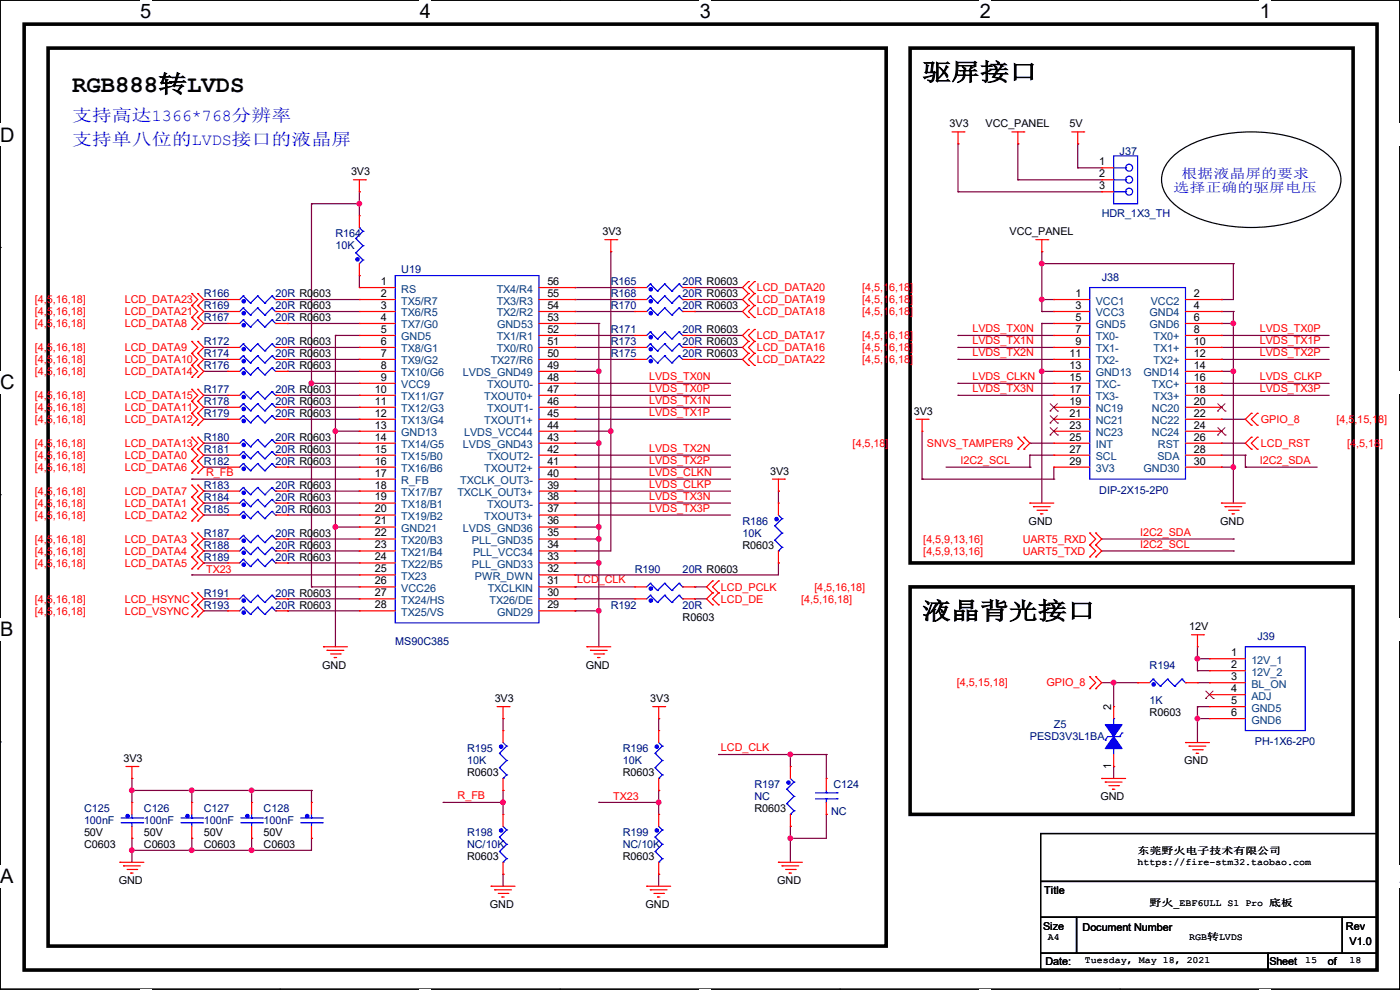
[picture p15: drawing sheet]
<svg xmlns="http://www.w3.org/2000/svg" width="297mm" height="210mm" viewBox="0 0 297 210" stroke-linecap="round" stroke-linejoin="round" font-family="sans-serif">
<defs><g id="words">
<g font-size="5.1">
<text x="195.6" y="17">驱屏接口</text>
<text x="15.3" y="19.6">RGB888转LVDS</text>
<text x="195.6" y="131.3">液晶背光接口</text>
</g>
<g font-size="4.2">
<text x="29.7" y="3.9">5</text>
<text x="89.1" y="3.9">4</text>
<text x="148.5" y="3.9">3</text>
<text x="207.9" y="3.9">2</text>
<text x="267.3" y="3.9">1</text>
<text x="0" y="30.1">D</text>
<text x="0" y="82.5">C</text>
<text x="0" y="135">B</text>
<text x="0" y="187.4">A</text>
<text x="297" y="187.4">A</text>
</g>
<g font-size="3.6" fill="#00f">
<text x="15.3" y="25.7">支持高达1366*768分辨率</text>
<text x="15.3" y="30.8">支持单八位的LVDS接口的液晶屏</text>
</g>
<g font-size="2.8" fill="#00f">
<text x="249" y="40.6">选择正确的驱屏电压</text>
<text x="250.7" y="37.9">根据液晶屏的要求</text>
</g>
<g font-size="2.3">
<text x="201.5" y="27">3V3</text>
<text x="209.1" y="27">VCC_PANEL</text>
<text x="226.9" y="27">5V</text>
<text x="233.2" y="35.1">1</text>
<text x="74.5" y="37.2">3V3</text>
<text x="233.2" y="37.6">2</text>
<text x="233.2" y="40.1">3</text>
<text x="127.8" y="49.9">3V3</text>
<text x="214.2" y="49.9">VCC_PANEL</text>
<text x="80.8" y="60.5">1</text>
<text x="80.8" y="63">2</text>
<text x="80.8" y="65.5">3</text>
<text x="116.1" y="65.5">54</text>
<text x="116.1" y="63">55</text>
<text x="116.1" y="60.5">56</text>
<text x="228.1" y="63">1</text>
<text x="228.1" y="65.5">3</text>
<text x="253.3" y="63">2</text>
<text x="253.3" y="65.5">4</text>
<text x="80.8" y="68.1">4</text>
<text x="80.8" y="70.6">5</text>
<text x="116.1" y="70.6">52</text>
<text x="116.1" y="68.1">53</text>
<text x="228.1" y="68.1">5</text>
<text x="228.1" y="70.6">7</text>
<text x="253.3" y="68.1">6</text>
<text x="253.3" y="70.6">8</text>
<text x="80.8" y="73.2">6</text>
<text x="80.8" y="75.7">7</text>
<text x="116.1" y="75.7">50</text>
<text x="116.1" y="73.2">51</text>
<text x="226.9" y="75.7">11</text>
<text x="228.1" y="73.2">9</text>
<text x="253.3" y="73.2">10</text>
<text x="253.3" y="75.7">12</text>
<text x="79.5" y="83.3">10</text>
<text x="80.8" y="78.2">8</text>
<text x="80.8" y="80.8">9</text>
<text x="116.1" y="83.3">47</text>
<text x="116.1" y="80.8">48</text>
<text x="116.1" y="78.2">49</text>
<text x="226.9" y="78.2">13</text>
<text x="226.9" y="80.8">15</text>
<text x="226.9" y="83.3">17</text>
<text x="253.3" y="78.2">14</text>
<text x="253.3" y="80.8">16</text>
<text x="253.3" y="83.3">18</text>
<text x="79.5" y="85.9">11</text>
<text x="79.5" y="88.4">12</text>
<text x="116.1" y="88.4">45</text>
<text x="116.1" y="85.9">46</text>
<text x="193.8" y="88">3V3</text>
<text x="226.9" y="85.9">19</text>
<text x="226.9" y="88.4">21</text>
<text x="253.3" y="85.9">20</text>
<text x="253.3" y="88.4">22</text>
<text x="79.5" y="90.9">13</text>
<text x="79.5" y="93.5">14</text>
<text x="116.1" y="93.5">43</text>
<text x="116.1" y="90.9">44</text>
<text x="226.9" y="90.9">23</text>
<text x="226.9" y="93.5">25</text>
<text x="253.3" y="90.9">24</text>
<text x="253.3" y="93.5">26</text>
<text x="79.5" y="96">15</text>
<text x="79.5" y="98.6">16</text>
<text x="79.5" y="101.1">17</text>
<text x="116.1" y="101.1">40</text>
<text x="116.1" y="98.6">41</text>
<text x="116.1" y="96">42</text>
<text x="163.4" y="100.7">3V3</text>
<text x="226.9" y="96">27</text>
<text x="226.9" y="98.6">29</text>
<text x="253.3" y="96">28</text>
<text x="253.3" y="98.6">30</text>
<text x="79.5" y="103.6">18</text>
<text x="79.5" y="106.2">19</text>
<text x="116.1" y="106.2">38</text>
<text x="116.1" y="103.6">39</text>
<text x="79.5" y="108.7">20</text>
<text x="79.5" y="111.3">21</text>
<text x="79.5" y="113.8">22</text>
<text x="116.1" y="113.8">35</text>
<text x="116.1" y="111.3">36</text>
<text x="116.1" y="108.7">37</text>
<text x="218.2" y="111.3">GND</text>
<text x="258.9" y="111.3">GND</text>
<text x="79.5" y="116.3">23</text>
<text x="79.5" y="118.9">24</text>
<text x="116.1" y="118.9">33</text>
<text x="116.1" y="116.3">34</text>
<text x="157.5" y="116.4">R0603</text>
<text x="79.5" y="121.4">25</text>
<text x="79.5" y="124">26</text>
<text x="116.1" y="124">31</text>
<text x="116.1" y="121.4">32</text>
<text x="79.5" y="126.5">27</text>
<text x="79.5" y="129">28</text>
<text x="116.1" y="129">29</text>
<text x="116.1" y="126.5">30</text>
<text x="144.8" y="131.7">R0603</text>
<text x="252.3" y="133.7">12V</text>
<text x="68.4" y="141.8">GND</text>
<text x="124.3" y="141.8">GND</text>
<text x="261.2" y="139.2">1</text>
<text x="261.2" y="141.7">2</text>
<text x="104.9" y="148.9">3V3</text>
<text x="138" y="148.9">3V3</text>
<text x="261.2" y="144.3">3</text>
<text x="261.2" y="146.8">4</text>
<text x="261.2" y="149.4">5</text>
<text x="235.7" y="150.7" transform="rotate(-90 235.7 150.7)">2</text>
<text x="243.9" y="152">R0603</text>
<text x="261.2" y="151.9">6</text>
<text x="26.2" y="161.6">3V3</text>
<text x="99.1" y="164.7">R0603</text>
<text x="132.1" y="164.7">R0603</text>
<text x="235.7" y="163.1" transform="rotate(-90 235.7 163.1)">1</text>
<text x="251.3" y="162.1">GND</text>
<text x="160.1" y="172.3">R0603</text>
<text x="233.5" y="169.8">GND</text>
<text x="17.8" y="177.4">50V</text>
<text x="17.8" y="179.9">C0603</text>
<text x="30.5" y="177.4">50V</text>
<text x="30.5" y="179.9">C0603</text>
<text x="43.2" y="177.4">50V</text>
<text x="43.2" y="179.9">C0603</text>
<text x="55.9" y="177.4">50V</text>
<text x="55.9" y="179.9">C0603</text>
<text x="99.1" y="182.5">R0603</text>
<text x="132.1" y="182.5">R0603</text>
<text x="25.2" y="187.5">GND</text>
<text x="164.9" y="187.5">GND</text>
<text x="221.5" y="189.6">Title</text>
<text x="103.9" y="192.6">GND</text>
<text x="137" y="192.6">GND</text>
<text x="221.3" y="197.2">Size</text>
<text x="229.7" y="197.4">Document Number</text>
<text x="285.5" y="197.2">Rev</text>
<text x="286.3" y="200.5">V1.0</text>
<text x="221.8" y="204.8">Date:</text>
<text x="269.3" y="204.8">Sheet</text>
<text x="281.7" y="204.8">of</text>
</g>
<g font-size="2.3" fill="#000080">
<text x="237.5" y="32.9">J37</text>
<text x="233.7" y="46.1">HDR_1X3_TH</text>
<text x="71.2" y="50.4">R164</text>
<text x="71.2" y="52.9">10K</text>
<text x="85.1" y="58">U19</text>
<text x="233.7" y="59.5">J38</text>
<text x="43.2" y="65.6">R169</text>
<text x="43.2" y="63.1">R166</text>
<text x="58.5" y="65.6">20R R0603</text>
<text x="58.5" y="63.1">20R R0603</text>
<text x="129.6" y="60.5">R165</text>
<text x="129.6" y="63.1">R168</text>
<text x="129.6" y="65.6">R170</text>
<text x="144.8" y="60.5">20R R0603</text>
<text x="144.8" y="63.1">20R R0603</text>
<text x="144.8" y="65.6">20R R0603</text>
<text x="43.2" y="68.2">R167</text>
<text x="58.5" y="68.2">20R R0603</text>
<text x="129.6" y="70.7">R171</text>
<text x="144.8" y="70.7">20R R0603</text>
<text x="43.2" y="73.2">R172</text>
<text x="43.2" y="75.8">R174</text>
<text x="58.5" y="73.2">20R R0603</text>
<text x="58.5" y="75.8">20R R0603</text>
<text x="129.6" y="73.2">R173</text>
<text x="129.6" y="75.8">R175</text>
<text x="144.8" y="73.2">20R R0603</text>
<text x="144.8" y="75.8">20R R0603</text>
<text x="43.2" y="78.3">R176</text>
<text x="43.2" y="83.4">R177</text>
<text x="58.5" y="78.3">20R R0603</text>
<text x="58.5" y="83.4">20R R0603</text>
<text x="43.2" y="85.9">R178</text>
<text x="43.2" y="88.5">R179</text>
<text x="58.5" y="85.9">20R R0603</text>
<text x="58.5" y="88.5">20R R0603</text>
<text x="43.2" y="93.6">R180</text>
<text x="58.5" y="93.6">20R R0603</text>
<text x="43.2" y="96.1">R181</text>
<text x="43.2" y="98.6">R182</text>
<text x="58.5" y="96.1">20R R0603</text>
<text x="58.5" y="98.6">20R R0603</text>
<text x="43.2" y="103.7">R183</text>
<text x="43.2" y="106.3">R184</text>
<text x="58.5" y="103.7">20R R0603</text>
<text x="58.5" y="106.3">20R R0603</text>
<text x="233.2" y="104.7">DIP-2X15-2P0</text>
<text x="43.2" y="108.8">R185</text>
<text x="43.2" y="113.9">R187</text>
<text x="58.5" y="108.8">20R R0603</text>
<text x="58.5" y="113.9">20R R0603</text>
<text x="157.5" y="111.3">R186</text>
<text x="157.5" y="113.9">10K</text>
<text x="43.2" y="116.4">R188</text>
<text x="43.2" y="119">R189</text>
<text x="58.5" y="116.4">20R R0603</text>
<text x="58.5" y="119">20R R0603</text>
<text x="134.7" y="121.5">R190</text>
<text x="144.8" y="121.5">20R R0603</text>
<text x="43.2" y="126.6">R191</text>
<text x="43.2" y="129.1">R193</text>
<text x="58.5" y="126.6">20R R0603</text>
<text x="58.5" y="129.1">20R R0603</text>
<text x="129.6" y="129.1">R192</text>
<text x="144.8" y="129.1">20R</text>
<text x="83.9" y="136.7">MS90C385</text>
<text x="266.7" y="135.7">J39</text>
<text x="243.9" y="141.8">R194</text>
<text x="243.9" y="149.4">1K</text>
<text x="223.6" y="154.5">Z5</text>
<text x="99.1" y="159.6">R195</text>
<text x="132.1" y="159.6">R196</text>
<text x="218.5" y="157.1">PESD3V3L1BA</text>
<text x="266.2" y="158.1">PH-1X6-2P0</text>
<text x="99.1" y="162.1">10K</text>
<text x="132.1" y="162.1">10K</text>
<text x="160.1" y="167.2">R197</text>
<text x="176.8" y="167.2">C124</text>
<text x="17.8" y="172.3">C125</text>
<text x="30.5" y="172.3">C126</text>
<text x="43.2" y="172.3">C127</text>
<text x="55.9" y="172.3">C128</text>
<text x="160.1" y="169.8">NC</text>
<text x="176.3" y="172.8">NC</text>
<text x="17.8" y="174.8">100nF</text>
<text x="30.5" y="174.8">100nF</text>
<text x="43.2" y="174.8">100nF</text>
<text x="55.9" y="174.8">100nF</text>
<text x="99.1" y="177.4">R198</text>
<text x="99.1" y="179.9">NC/10K</text>
<text x="132.1" y="177.4">R199</text>
<text x="132.1" y="179.9">NC/10K</text>
</g>
<g font-size="2.3" fill="#f00">
<text x="7.4" y="64.3">[4,5,16,18]</text>
<text x="26.5" y="64.3">LCD_DATA23</text>
<text x="160.6" y="61.8">LCD_DATA20</text>
<text x="160.6" y="64.3">LCD_DATA19</text>
<text x="182.9" y="61.8">[4,5,16,18]</text>
<text x="182.9" y="64.3">[4,5,16,18]</text>
<text x="7.4" y="66.9">[4,5,16,18]</text>
<text x="7.4" y="69.4">[4,5,16,18]</text>
<text x="26.5" y="66.9">LCD_DATA21</text>
<text x="26.5" y="69.4">LCD_DATA8</text>
<text x="160.6" y="66.9">LCD_DATA18</text>
<text x="160.6" y="72">LCD_DATA17</text>
<text x="182.9" y="66.9">[4,5,16,18]</text>
<text x="182.9" y="72">[4,5,16,18]</text>
<text x="206.3" y="70.4">LVDS_TX0N</text>
<text x="267.3" y="70.4">LVDS_TX0P</text>
<text x="7.4" y="74.5">[4,5,16,18]</text>
<text x="7.4" y="77">[4,5,16,18]</text>
<text x="26.5" y="74.5">LCD_DATA9</text>
<text x="26.5" y="77">LCD_DATA10</text>
<text x="160.6" y="77">LCD_DATA22</text>
<text x="160.6" y="74.5">LCD_DATA16</text>
<text x="182.9" y="77">[4,5,16,18]</text>
<text x="182.9" y="74.5">[4,5,16,18]</text>
<text x="206.3" y="73">LVDS_TX1N</text>
<text x="206.3" y="75.5">LVDS_TX2N</text>
<text x="267.3" y="73">LVDS_TX1P</text>
<text x="267.3" y="75.5">LVDS_TX2P</text>
<text x="7.4" y="79.6">[4,5,16,18]</text>
<text x="26.5" y="79.6">LCD_DATA14</text>
<text x="137.7" y="80.6">LVDS_TX0N</text>
<text x="137.7" y="83.1">LVDS_TX0P</text>
<text x="206.3" y="80.6">LVDS_CLKN</text>
<text x="206.3" y="83.1">LVDS_TX3N</text>
<text x="267.3" y="80.6">LVDS_CLKP</text>
<text x="267.3" y="83.1">LVDS_TX3P</text>
<text x="7.4" y="84.7">[4,5,16,18]</text>
<text x="7.4" y="87.2">[4,5,16,18]</text>
<text x="7.4" y="89.7">[4,5,16,18]</text>
<text x="26.5" y="84.7">LCD_DATA15</text>
<text x="26.5" y="87.2">LCD_DATA11</text>
<text x="26.5" y="89.7">LCD_DATA12</text>
<text x="137.7" y="85.7">LVDS_TX1N</text>
<text x="137.7" y="88.2">LVDS_TX1P</text>
<text x="267.5" y="89.7">GPIO_8</text>
<text x="283.5" y="89.7">[4,5,15,18]</text>
<text x="7.4" y="94.8">[4,5,16,18]</text>
<text x="26.5" y="94.8">LCD_DATA13</text>
<text x="137.7" y="95.8">LVDS_TX2N</text>
<text x="180.9" y="94.8">[4,5,18]</text>
<text x="196.6" y="94.8">SNVS_TAMPER9</text>
<text x="267.5" y="94.8">LCD_RST</text>
<text x="285.8" y="94.8">[4,5,18]</text>
<text x="7.4" y="97.4">[4,5,16,18]</text>
<text x="7.4" y="99.9">[4,5,16,18]</text>
<text x="26.5" y="97.4">LCD_DATA0</text>
<text x="26.5" y="99.9">LCD_DATA6</text>
<text x="43.7" y="100.9">R_FB</text>
<text x="137.7" y="98.4">LVDS_TX2P</text>
<text x="137.7" y="100.9">LVDS_CLKN</text>
<text x="203.8" y="98.4">I2C2_SCL</text>
<text x="267.3" y="98.4">I2C2_SDA</text>
<text x="7.4" y="105">[4,5,16,18]</text>
<text x="7.4" y="107.5">[4,5,16,18]</text>
<text x="26.5" y="105">LCD_DATA7</text>
<text x="26.5" y="107.5">LCD_DATA1</text>
<text x="137.7" y="103.5">LVDS_CLKP</text>
<text x="137.7" y="106">LVDS_TX3N</text>
<text x="7.4" y="110.1">[4,5,16,18]</text>
<text x="26.5" y="110.1">LCD_DATA2</text>
<text x="137.7" y="108.5">LVDS_TX3P</text>
<text x="241.9" y="113.6">I2C2_SDA</text>
<text x="7.4" y="115.1">[4,5,16,18]</text>
<text x="7.4" y="117.7">[4,5,16,18]</text>
<text x="26.5" y="115.1">LCD_DATA3</text>
<text x="26.5" y="117.7">LCD_DATA4</text>
<text x="195.9" y="115.1">[4,5,9,13,16]</text>
<text x="195.9" y="117.7">[4,5,9,13,16]</text>
<text x="217" y="115.1">UART5_RXD</text>
<text x="217" y="117.7">UART5_TXD</text>
<text x="241.9" y="116.2">I2C2_SCL</text>
<text x="7.4" y="120.2">[4,5,16,18]</text>
<text x="26.5" y="120.2">LCD_DATA5</text>
<text x="43.7" y="121.5">TX23</text>
<text x="122.5" y="123.8">LCD_CLK</text>
<text x="153" y="125.3">LCD_PCLK</text>
<text x="172.8" y="125.3">[4,5,16,18]</text>
<text x="7.4" y="127.8">[4,5,16,18]</text>
<text x="7.4" y="130.4">[4,5,16,18]</text>
<text x="26.5" y="127.8">LCD_HSYNC</text>
<text x="26.5" y="130.4">LCD_VSYNC</text>
<text x="153" y="127.8">LCD_DE</text>
<text x="170" y="127.8">[4,5,16,18]</text>
<text x="203" y="145.6">[4,5,15,18]</text>
<text x="222" y="145.6">GPIO_8</text>
<text x="153" y="159.3">LCD_CLK</text>
<text x="97.1" y="169.5">R_FB</text>
<text x="130.1" y="169.7">TX23</text>
</g>
<g font-size="2.3" fill="#004080">
<text x="85.1" y="62.1">RS</text>
<text x="85.1" y="64.6">TX5/R7</text>
<text x="105.4" y="64.6">TX3/R3</text>
<text x="105.4" y="62.1">TX4/R4</text>
<text x="232.5" y="64.6">VCC1</text>
<text x="244.1" y="64.6">VCC2</text>
<text x="85.1" y="67.1">TX6/R5</text>
<text x="85.1" y="69.7">TX7/G0</text>
<text x="105.4" y="67.1">TX2/R2</text>
<text x="105.5" y="69.7">GND53</text>
<text x="232.5" y="67.1">VCC3</text>
<text x="232.5" y="69.7">GND5</text>
<text x="243.9" y="67.1">GND4</text>
<text x="243.9" y="69.7">GND6</text>
<text x="85.1" y="72.2">GND5</text>
<text x="85.1" y="74.8">TX8/G1</text>
<text x="85.1" y="77.3">TX9/G2</text>
<text x="104.1" y="77.3">TX27/R6</text>
<text x="105.4" y="74.8">TX0/R0</text>
<text x="105.4" y="72.2">TX1/R1</text>
<text x="232.5" y="72.2">TX0-</text>
<text x="232.5" y="74.8">TX1-</text>
<text x="232.5" y="77.3">TX2-</text>
<text x="244.7" y="72.2">TX0+</text>
<text x="244.7" y="74.8">TX1+</text>
<text x="244.7" y="77.3">TX2+</text>
<text x="85.1" y="79.8">TX10/G6</text>
<text x="85.1" y="82.4">VCC9</text>
<text x="98.2" y="79.8">LVDS_GND49</text>
<text x="103.3" y="82.4">TXOUT0-</text>
<text x="232.5" y="79.8">GND13</text>
<text x="232.5" y="82.4">TXC-</text>
<text x="242.6" y="79.8">GND14</text>
<text x="244.4" y="82.4">TXC+</text>
<text x="85.1" y="84.9">TX11/G7</text>
<text x="85.1" y="87.5">TX12/G3</text>
<text x="102.7" y="84.9">TXOUT0+</text>
<text x="103.3" y="87.5">TXOUT1-</text>
<text x="232.5" y="84.9">TX3-</text>
<text x="232.5" y="87.5">NC19</text>
<text x="244.4" y="87.5">NC20</text>
<text x="244.7" y="84.9">TX3+</text>
<text x="85.1" y="90">TX13/G4</text>
<text x="85.1" y="92.5">GND13</text>
<text x="85.1" y="95.1">TX14/G5</text>
<text x="98.2" y="95.1">LVDS_GND43</text>
<text x="98.5" y="92.5">LVDS_VCC44</text>
<text x="102.7" y="90">TXOUT1+</text>
<text x="232.5" y="90">NC21</text>
<text x="232.5" y="92.5">NC23</text>
<text x="232.5" y="95.1">INT</text>
<text x="244.4" y="90">NC22</text>
<text x="244.4" y="92.5">NC24</text>
<text x="245.7" y="95.1">RST</text>
<text x="85.1" y="97.6">TX15/B0</text>
<text x="85.1" y="100.2">TX16/B6</text>
<text x="102.7" y="100.2">TXOUT2+</text>
<text x="103.3" y="97.6">TXOUT2-</text>
<text x="232.5" y="97.6">SCL</text>
<text x="232.5" y="100.2">3V3</text>
<text x="242.6" y="100.2">GND30</text>
<text x="245.5" y="97.6">SDA</text>
<text x="85.1" y="102.7">R_FB</text>
<text x="85.1" y="105.2">TX17/B7</text>
<text x="85.1" y="107.8">TX18/B1</text>
<text x="97" y="105.2">TXCLK_OUT3+</text>
<text x="97.6" y="102.7">TXCLK_OUT3-</text>
<text x="103.3" y="107.8">TXOUT3-</text>
<text x="85.1" y="110.3">TX19/B2</text>
<text x="85.1" y="112.9">GND21</text>
<text x="98.2" y="112.9">LVDS_GND36</text>
<text x="102.7" y="110.3">TXOUT3+</text>
<text x="85.1" y="115.4">TX20/B3</text>
<text x="85.1" y="117.9">TX21/B4</text>
<text x="100.1" y="115.4">PLL_GND35</text>
<text x="100.4" y="117.9">PLL_VCC34</text>
<text x="85.1" y="120.5">TX22/B5</text>
<text x="85.1" y="123">TX23</text>
<text x="85.1" y="125.6">VCC26</text>
<text x="100.1" y="120.5">PLL_GND33</text>
<text x="100.8" y="123">PWR_DWN</text>
<text x="103.5" y="125.6">TXCLKIN</text>
<text x="85.1" y="128.1">TX24/HS</text>
<text x="85.1" y="130.6">TX25/VS</text>
<text x="103.8" y="128.1">TX26/DE</text>
<text x="105.5" y="130.6">GND29</text>
<text x="265.5" y="140.8">12V_1</text>
<text x="265.5" y="143.3">12V_2</text>
<text x="265.5" y="145.9">BL_ON</text>
<text x="265.5" y="148.4">ADJ</text>
<text x="265.5" y="151">GND5</text>
<text x="265.5" y="153.5">GND6</text>
</g>
<g font-size="2">
<text x="241.3" y="181.2">东莞野火电子技术有限公司</text>
<text x="241.3" y="183.5">https://fire-stm32.taobao.com</text>
<text x="243.9" y="192.1">野火_EBF6ULL S1 Pro 底板</text>
<text x="222.3" y="199.5">A4</text>
<text x="252.3" y="199.5">RGB转LVDS</text>
<text x="230.2" y="204.3">Tuesday, May 18, 2021</text>
<text x="276.9" y="204.3">15</text>
<text x="286.3" y="204.3">18</text>
</g>
</g></defs>
<path d="M0 0h297v209.8h-297z" fill="none" stroke="#000" stroke-width=".25"/>
<g fill="#fff">
<path d="M29.7 0h2.4v4.8h-2.4z"/>
<path d="M29.7 209.8h2.4v.2h-2.4z"/>
</g>
<path d="M59.4 0h.1M59.4 209.8h.1" fill="none" stroke="#000" stroke-width=".25"/>
<g fill="#fff">
<path d="M89.1 0h2.3v4.8h-2.3z"/>
<path d="M89.1 209.8h2.3v.2h-2.3z"/>
</g>
<path d="M118.8 0h.1M118.8 209.8h.1" fill="none" stroke="#000" stroke-width=".25"/>
<g fill="#fff">
<path d="M148.5 0h2.3v4.8h-2.3z"/>
<path d="M148.5 209.8h2.3v.2h-2.3z"/>
</g>
<path d="M178.2 0h.1M178.2 209.8h.1" fill="none" stroke="#000" stroke-width=".25"/>
<g fill="#fff">
<path d="M207.9 0h2.3v4.8h-2.3z"/>
<path d="M207.9 209.8h2.3v.2h-2.3z"/>
</g>
<path d="M237.6 0h.1M237.6 209.8h.1" fill="none" stroke="#000" stroke-width=".25"/>
<g fill="#fff">
<path d="M267.3 0h2.3v4.8h-2.3z"/>
<path d="M267.3 209.8h2.3v.2h-2.3z"/>
<path d="M0 26.2h3.1v4.8h-3.1z"/>
<path d="M297 26.2v4.8z"/>
<path d="M0 78.7h3.1v4.7h-3.1z"/>
<path d="M297 78.7v4.7z"/>
</g>
<path d="M0 52.5h.1M297 52.5h.1" fill="none" stroke="#000" stroke-width=".25"/>
<g fill="#fff">
<path d="M0 131.1h2.9v4.8h-2.9z"/>
<path d="M297 131.1v4.8z"/>
</g>
<path d="M0 104.9h.1M297 104.9h.1" fill="none" stroke="#000" stroke-width=".25"/>
<g fill="#fff">
<path d="M0 183.6h2.9v4.7h-2.9z"/>
<path d="M296.9 183.6h.1v4.7h-.1z"/>
</g>
<path d="M248.7 33.3a21.8 21.8 0 0 1 12.9-5.1 30.2 30.2 0 0 1 18.5 3.5 8.3 8.3 0 0 1 4.4 6.4 7.9 7.9 0 0 1-4.4 6.5 30.5 30.5 0 0 1-20.3 3.2 20.9 20.9 0 0 1-11.1-4.8 6.2 6.2 0 0 1 0-9.7zM0 157.4h.1M297 157.4h.1M220.8 176.8h71.3v10.2h-71.3zM220.8 187h71.3v7.6h-71.3zM220.8 194.6h7.6v7.6h-7.6zM228.4 194.6h56.4v7.6h-56.4zM284.8 194.6h7.3v7.6h-7.3zM220.8 202.2h48.2v3.6h-48.2zM269 202.2h23.1v3.6h-23.1z" fill="none" stroke="#000" stroke-width=".25"/>
<path d="M5.1 5.1h287v200.7h-287zM10.2 10.2h177.8v190.5h-177.8zM193.1 10.2h94v109.2h-94zM193.1 124.5h94v48.3h-94z" fill="none" stroke="#000" stroke-width=".76"/>
<g fill="none" stroke="#800040" stroke-width=".25">
<path d="M203.2 30.5h.1M203.2 30.5v10.2M215.9 30.5h.1M215.9 38.1h.1M215.9 30.5v7.6M215.9 38.1h17.8M228.6 30.5h.1M228.6 35.6h.1M228.6 30.5v5.1M228.6 35.6h5.1M66.1 43.2h.1M66.1 43.2h10.1"/>
<path d="M66.1 43.2v81.3M76.2 58.5h.1M76.2 40.7h.1M76.2 43.2h.1M76.2 40.7v5.1M76.2 58.5v2.5M129.6 53.4h.1M129.6 53.4v63.5h-7.6M203.2 40.7h.1M203.2 40.7h30.5M221 53.4h.1M221 55.9h.1"/>
<path d="M221 53.4v12.7M221 55.9h40.7M261.7 55.9h.1M261.7 55.9v7.6h-2.6M43.2 63.5h.1M43.2 66.1h.1M43.2 76.2h.1M43.2 78.8h.1M43.2 68.6h.1M43.2 73.7h.1M43.2 63.5h5.1M43.2 66.1h5.1"/>
<path d="M43.2 76.2h5.1M43.2 78.8h5.1M43.2 68.6h5.1M43.2 73.7h5.1M61 63.5h.1M61 66.1h.1M61 76.2h.1M61 78.8h.1M61 68.6h.1M61 73.7h.1M61 63.5h15.2M61 66.1h15.2"/>
<path d="M61 76.2h15.2M61 78.8h15.2M61 68.6h15.2M61 73.7h15.2M71.2 71.2h.1M71.2 71.2h5M71.2 71.2v66M122 63.5h.1M122 61h.1M122 68.6h.1M122 76.2h.1M122 78.8h.1"/>
<path d="M122 66.1h.1M122 71.2h.1M122 73.7h.1M122 63.5h12.7M122 66.1h12.7M122 71.2h12.7M122 76.2h12.7M122 78.8h5M122 61h12.7M122 68.6h5M122 73.7h12.7M127 68.6h.1"/>
<path d="M127 78.8h.1M127 68.6v68.6M147.4 63.5h.1M147.4 61h.1M147.4 76.2h.1M147.4 66.1h.1M147.4 71.2h.1M147.4 73.7h.1M147.4 63.5h10.1M147.4 66.1h10.1M147.4 71.2h10.1M147.4 76.2h10.1"/>
<path d="M147.4 61h10.1M147.4 73.7h10.1M203.2 71.2h.1M203.2 73.7h.1M203.2 76.2h.1M203.2 71.2h20.4M203.2 76.2h20.4M203.2 73.7h20.4M221 68.6h.1M221 78.8h.1M221 66.1h.1M221 63.5h.1"/>
<path d="M221 63.5h2.6M221 66.1h2.6M221 78.8h2.6M221 68.6h2.6M221 68.6v38.1M259.1 66.1h.1M259.1 68.6h.1M259.1 78.8h.1M259.1 71.2h.1M259.1 73.7h.1M259.1 76.2h.1M259.1 63.5h.1"/>
<path d="M259.1 66.1h2.6M259.1 71.2h22.9M259.1 76.2h22.9M259.1 78.8h2.6M259.1 68.6h2.6M259.1 73.7h22.9M261.7 66.1h.1M261.7 68.6h.1M261.7 78.8h.1M261.7 66.1v40.6M43.2 83.9h.1M43.2 86.4h.1"/>
<path d="M43.2 88.9h.1M43.2 94h.1M43.2 99.1h.1M43.2 96.6h.1M43.2 83.9h5.1M43.2 86.4h5.1M43.2 88.9h5.1M43.2 94h5.1M43.2 99.1h5.1M43.2 96.6h5.1M61 83.9h.1M61 86.4h.1"/>
<path d="M61 88.9h.1M61 94h.1M61 99.1h.1M61 96.6h.1M61 83.9h15.2M61 86.4h15.2M61 88.9h15.2M61 94h15.2M61 99.1h15.2M61 96.6h15.2M66.1 81.3h.1M66.1 81.3h10.1"/>
<path d="M71.2 91.5h.1M71.2 91.5h5M122 94h.1M122 91.5h.1M122 81.3h.1M122 83.9h.1M122 86.4h.1M122 88.9h.1M122 96.6h.1M122 99.1h.1M122 91.5h7.6M122 81.3h33"/>
<path d="M122 83.9h33M122 86.4h33M122 88.9h33M122 94h5M122 99.1h33M122 96.6h33M127 94h.1M129.6 91.5h.1M195.6 91.5v10.1M200.7 99.1h17.8M203.2 81.3h.1M203.2 83.9h.1"/>
<path d="M203.2 81.3h20.4M203.2 83.9h20.4M218.5 94h.1M218.5 96.6h.1M218.5 99.1h.1M218.5 94h5.1M218.5 96.6h5.1M218.5 96.6v2.5M223.6 99.1v2.5M259.1 99.1h.1M259.1 81.3h.1M259.1 83.9h.1"/>
<path d="M259.1 94h.1M259.1 88.9h.1M259.1 81.3h22.9M259.1 83.9h22.9M259.1 88.9h5.1M259.1 94h5.1M259.1 99.1h2.6M259.1 96.6h5.1M261.7 99.1h.1M264.2 96.6h.1M264.2 99.1h.1M264.2 99.1h15.2"/>
<path d="M264.2 96.6v2.5M40.7 101.6h.1M40.7 101.6h35.5M43.2 104.2h.1M43.2 114.3h.1M43.2 116.9h.1M43.2 119.4h.1M43.2 106.7h.1M43.2 109.3h.1M43.2 104.2h5.1M43.2 114.3h5.1M43.2 116.9h5.1"/>
<path d="M43.2 119.4h5.1M43.2 106.7h5.1M43.2 109.3h5.1M61 104.2h.1M61 114.3h.1M61 119.4h.1M61 106.7h.1M61 109.3h.1M61 116.9h.1M61 104.2h15.2M61 114.3h15.2M61 116.9h15.2"/>
<path d="M61 119.4h15.2M61 106.7h15.2M61 109.3h15.2M71.2 111.8h.1M71.2 111.8h5M122 111.8h.1M122 114.3h.1M122 116.9h.1M122 119.4h.1M122 101.6h.1M122 104.2h.1M122 106.7h.1"/>
<path d="M122 109.3h.1M122 111.8h5M122 101.6h33M122 104.2h33M122 114.3h5M122 119.4h5M122 106.7h33M122 109.3h33M127 111.8h.1M127 114.3h.1M127 119.4h.1M165.1 104.2h.1"/>
<path d="M165.1 119.4h.1M165.1 119.4v2.6h-43.1M165.1 104.2v2.5M195.6 101.6h.1M195.6 101.6h28M223.6 101.6h.1M233.7 114.3h28M233.7 116.9h28M261.7 114.3h.1M261.7 116.9h.1M40.7 122h.1M40.7 122h35.5"/>
<path d="M43.2 127h.1M43.2 129.6h.1M43.2 127h5.1M43.2 129.6h5.1M61 129.6h.1M61 127h.1M61 127h15.2M61 129.6h15.2M66.1 124.5h.1M66.1 124.5h10.1M122 129.6h.1M122 124.5h.1"/>
<path d="M122 127h.1M122 122h.1M122 124.5h12.7M122 127h12.7M122 129.6h5M127 129.6h.1M147.4 127h.1M147.4 124.5h.1M147.4 124.5h2.5M147.4 127h2.5M254 139.7h.1M254 137.2v5.1"/>
<path d="M254 139.7h2.6M106.7 152.4h.1M106.7 152.4v2.6M139.7 152.4h.1M139.7 152.4v2.6M233.7 144.8h7.6M236.3 144.8h.1M236.3 144.8v5.1M241.3 144.8h.1M254 142.3h.1M254 149.9h.1M254 152.4h.1"/>
<path d="M254 142.3h2.6M254 149.9v7.6M254 149.9h2.6M254 152.4h2.6M254 144.8h2.6M256.6 144.8h.1M28 177.8h.1M28 167.7h.1M28 165.1h.1M28 165.1v5.1M28 177.8v5.1M28 167.7h38.1"/>
<path d="M40.7 177.8h.1M40.7 167.7h.1M40.7 167.7v2.5M40.7 177.8v2.6M53.4 167.7h.1M53.4 177.8h.1M53.4 167.7v2.5M53.4 177.8v2.6M66.1 167.7h.1M66.1 177.8h.1M66.1 167.7v2.5M66.1 177.8v2.6h-38.1"/>
<path d="M94 170.2h.1M94 170.2h12.7M106.7 167.7h.1M106.7 170.2h.1M106.7 167.7v5.1M127 170.2h.1M127 170.2h12.7M139.7 167.7h.1M139.7 170.2h.1M139.7 167.7v5.1M152.4 160.1h.1M152.4 160.1h22.9"/>
<path d="M167.7 160.1h.1M167.7 175.3h.1M167.7 177.8h.1M167.7 160.1v2.5M167.7 175.3v7.6M175.3 160.1h.1M175.3 172.8h.1M175.3 160.1v5M175.3 172.8v5h-7.6M236.3 162.6h.1M236.3 162.6v2.5M28 180.4h.1"/>
<path d="M40.7 180.4h.1M53.4 180.4h.1M106.7 185.5h.1M106.7 185.5v2.5M139.7 185.5h.1M139.7 185.5v2.5"/>
</g>
<g fill="#f0f" stroke="#f0f" stroke-width=".25">
<circle cx="71.1" cy="111.8" r=".49"/>
<circle cx="71.1" cy="91.5" r=".49"/>
<circle cx="76.2" cy="43.2" r=".49"/>
<circle cx="66.1" cy="81.3" r=".49"/>
<circle cx="127" cy="78.8" r=".49"/>
<circle cx="127" cy="111.8" r=".49"/>
<circle cx="127" cy="94" r=".49"/>
<circle cx="127" cy="114.3" r=".49"/>
<circle cx="127" cy="119.4" r=".49"/>
<circle cx="127" cy="129.6" r=".49"/>
<circle cx="129.6" cy="91.5" r=".49"/>
<circle cx="106.7" cy="170.2" r=".49"/>
<circle cx="139.7" cy="170.2" r=".49"/>
<circle cx="221" cy="78.8" r=".49"/>
<circle cx="261.6" cy="78.8" r=".49"/>
<circle cx="261.6" cy="68.6" r=".49"/>
<circle cx="261.6" cy="99.1" r=".49"/>
<circle cx="221" cy="63.5" r=".49"/>
<circle cx="221" cy="55.9" r=".49"/>
<circle cx="40.7" cy="180.4" r=".49"/>
<circle cx="28" cy="180.4" r=".49"/>
<circle cx="40.7" cy="167.7" r=".49"/>
<circle cx="28" cy="167.7" r=".49"/>
<circle cx="53.4" cy="167.7" r=".49"/>
<circle cx="53.4" cy="180.4" r=".49"/>
<circle cx="254" cy="139.7" r=".49"/>
<circle cx="254" cy="152.4" r=".49"/>
<circle cx="236.2" cy="144.8" r=".49"/>
<circle cx="167.7" cy="160" r=".49"/>
<circle cx="167.7" cy="177.8" r=".49"/>
</g>
<g fill="none" stroke="#f00" stroke-width=".25">
<path d="M75 38.1h2.5M76.2 38.1v2.6M77.5 38.1h.1M202 28h2.5M203.2 30.5h.1M203.2 28v2.5M204.5 28h.1M214.7 28h2.5M215.9 30.5h.1M215.9 28v2.5M217.2 28h.1M227.4 28h2.5"/>
<path d="M228.6 30.5h.1M228.6 28v2.5M229.9 28h.1M233.7 35.6h.1M233.7 38.1h.1M233.7 38.1h2.6M233.7 35.6h2.6M76.2 40.7h.1M76.2 58.5h.1M76.2 45.8h.1M76.2 45.8v2.5M76.2 55.9v2.6"/>
<path d="M128.3 50.8h2.6M129.6 53.4h.1M129.6 50.8v2.6M130.9 50.8h.1M158.8 59.7h.1M158.8 59.7l-1.3 1.3 1.3 1.3M160.1 59.7h.1M160.1 59.7l-1.3 1.3 1.3 1.3M219.8 50.8h2.5M221 53.4h.1M221 50.8v2.6M222.3 50.8h.1"/>
<path d="M233.7 40.7h.1M233.7 40.7h2.6M40.7 64.8h.1M40.7 62.3h.1M40.7 67.4h.1M40.7 69.9h.1M40.7 75h.1M40.7 72.4h.1M40.7 77.5h.1M40.7 62.3l1.3 1.2-1.3 1.3M40.7 64.8l1.3 1.3-1.3 1.3M40.7 67.4l1.3 1.2-1.3 1.3"/>
<path d="M40.7 72.4l1.3 1.3-1.3 1.3M40.7 75l1.3 1.2-1.3 1.3M40.7 77.5l1.3 1.3-1.3 1.3M42 62.3h.1M42 64.8h.1M42 67.4h.1M42 69.9h.1M42 72.4h.1M42 75h.1M42 77.5h.1M42 62.3l1.2 1.2-1.2 1.3M42 64.8l1.2 1.3-1.2 1.3"/>
<path d="M42 67.4l1.2 1.2-1.2 1.3M42 72.4l1.2 1.3-1.2 1.3M42 75l1.2 1.2-1.2 1.3M42 77.5l1.2 1.3-1.2 1.3M48.3 78.8h.1M48.3 66.1h.1M48.3 63.5h.1M48.3 68.6h.1M48.3 73.7h.1M48.3 76.2h.1M48.3 78.8h2.5M48.3 63.5h2.5"/>
<path d="M48.3 66.1h2.5M48.3 68.6h2.5M48.3 73.7h2.5M48.3 76.2h2.5M58.5 78.8h2.5M58.5 63.5h2.5M58.5 66.1h2.5M58.5 68.6h2.5M58.5 73.7h2.5M58.5 76.2h2.5M61 78.8h.1M61 66.1h.1"/>
<path d="M61 63.5h.1M61 68.6h.1M61 73.7h.1M61 76.2h.1M76.2 61h.1M76.2 63.5h.1M76.2 66.1h.1M76.2 68.6h.1M76.2 71.2h.1M76.2 73.7h.1M76.2 76.2h.1M76.2 78.8h.1"/>
<path d="M76.2 78.8h7.7M76.2 63.5h7.7M76.2 66.1h7.7M76.2 68.6h7.7M76.2 71.2h7.7M76.2 73.7h7.7M76.2 76.2h7.7M76.2 61h7.7M114.3 78.8h7.7M114.3 63.5h7.7M114.3 66.1h7.7M114.3 68.6h7.7"/>
<path d="M114.3 71.2h7.7M114.3 73.7h7.7M114.3 76.2h7.7M114.3 61h7.7M122 78.8h.1M122 76.2h.1M122 73.7h.1M122 71.2h.1M122 68.6h.1M122 66.1h.1M122 63.5h.1M122 61h.1"/>
<path d="M134.7 73.7h.1M134.7 61h.1M134.7 76.2h.1M134.7 63.5h.1M134.7 66.1h.1M134.7 71.2h.1M134.7 63.5h2.5M134.7 66.1h2.5M134.7 71.2h2.5M134.7 73.7h2.5M134.7 76.2h2.5M134.7 61h2.5"/>
<path d="M144.8 63.5h2.6M144.8 66.1h2.6M144.8 71.2h2.6M144.8 73.7h2.6M144.8 76.2h2.6M144.8 61h2.6M147.4 73.7h.1M147.4 61h.1M147.4 76.2h.1M147.4 63.5h.1M147.4 66.1h.1M147.4 71.2h.1"/>
<path d="M158.8 62.3h.1M158.8 64.8h.1M158.8 75h.1M158.8 77.5h.1M158.8 67.4h.1M158.8 69.9h.1M158.8 72.4h.1M158.8 62.3l-1.3 1.2 1.3 1.3M158.8 75l-1.3 1.2 1.3 1.3M158.8 64.8l-1.3 1.3 1.3 1.3M158.8 69.9l-1.3 1.3 1.3 1.2M158.8 72.4l-1.3 1.3 1.3 1.3"/>
<path d="M160.1 62.3h.1M160.1 64.8h.1M160.1 77.5h.1M160.1 75h.1M160.1 67.4h.1M160.1 72.4h.1M160.1 69.9h.1M160.1 62.3l-1.3 1.2 1.3 1.3M160.1 75l-1.3 1.2 1.3 1.3M160.1 64.8l-1.3 1.3 1.3 1.3M160.1 69.9l-1.3 1.3 1.3 1.2M160.1 72.4l-1.3 1.3 1.3 1.3"/>
<path d="M223.6 63.5h.1M223.6 66.1h.1M223.6 68.6h.1M223.6 71.2h.1M223.6 73.7h.1M223.6 76.2h.1M223.6 78.8h.1M223.6 78.8h7.6M223.6 63.5h7.6M223.6 66.1h7.6M223.6 68.6h7.6M223.6 71.2h7.6"/>
<path d="M223.6 73.7h7.6M223.6 76.2h7.6M251.5 78.8h7.6M251.5 63.5h7.6M251.5 66.1h7.6M251.5 68.6h7.6M251.5 71.2h7.6M251.5 73.7h7.6M251.5 76.2h7.6M259.1 63.5h.1M259.1 66.1h.1M259.1 68.6h.1"/>
<path d="M259.1 71.2h.1M259.1 73.7h.1M259.1 76.2h.1M259.1 78.8h.1M40.7 80.1h.1M40.7 85.1h.1M40.7 82.6h.1M40.7 87.7h.1M40.7 90.2h.1M40.7 95.3h.1M40.7 92.8h.1M40.7 97.8h.1"/>
<path d="M40.7 82.6l1.3 1.3-1.3 1.2M40.7 85.1l1.3 1.3-1.3 1.3M40.7 87.7l1.3 1.2-1.3 1.3M40.7 92.8l1.3 1.2-1.3 1.3M40.7 95.3l1.3 1.3-1.3 1.2M40.7 97.8l1.3 1.3-1.3 1.3M42 80.1h.1M42 82.6h.1M42 85.1h.1M42 87.7h.1M42 90.2h.1M42 92.8h.1"/>
<path d="M42 95.3h.1M42 97.8h.1M42 82.6l1.2 1.3-1.2 1.2M42 85.1l1.2 1.3-1.2 1.3M42 87.7l1.2 1.2-1.2 1.3M42 92.8l1.2 1.2-1.2 1.3M42 95.3l1.2 1.3-1.2 1.2M42 97.8l1.2 1.3-1.2 1.3M48.3 96.6h.1M48.3 99.1h.1M48.3 83.9h.1M48.3 86.4h.1"/>
<path d="M48.3 88.9h.1M48.3 94h.1M48.3 88.9h2.5M48.3 96.6h2.5M48.3 83.9h2.5M48.3 86.4h2.5M48.3 94h2.5M48.3 99.1h2.5M58.5 88.9h2.5M58.5 96.6h2.5M58.5 83.9h2.5M58.5 86.4h2.5"/>
<path d="M58.5 94h2.5M58.5 99.1h2.5M61 96.6h.1M61 99.1h.1M61 83.9h.1M61 86.4h.1M61 88.9h.1M61 94h.1M76.2 81.3h.1M76.2 83.9h.1M76.2 86.4h.1M76.2 88.9h.1"/>
<path d="M76.2 91.5h.1M76.2 94h.1M76.2 96.6h.1M76.2 99.1h.1M76.2 88.9h7.7M76.2 96.6h7.7M76.2 81.3h7.7M76.2 83.9h7.7M76.2 86.4h7.7M76.2 91.5h7.7M76.2 94h7.7M76.2 99.1h7.7"/>
<path d="M114.3 88.9h7.7M114.3 96.6h7.7M114.3 81.3h7.7M114.3 83.9h7.7M114.3 86.4h7.7M114.3 91.5h7.7M114.3 94h7.7M114.3 99.1h7.7M122 99.1h.1M122 96.6h.1M122 94h.1M122 91.5h.1"/>
<path d="M122 88.9h.1M122 86.4h.1M122 83.9h.1M122 81.3h.1M194.4 88.9h2.5M195.6 91.5h.1M195.6 88.9v2.6M196.9 88.9h.1M215.9 95.3h.1M215.9 92.8h.1M215.9 92.8l1.3 1.2-1.3 1.3M217.2 92.8h.1"/>
<path d="M217.2 95.3h.1M217.2 92.8l1.3 1.2-1.3 1.3M223.6 81.3h.1M223.6 83.9h.1M223.6 86.4h.1M223.6 88.9h.1M223.6 91.5h.1M223.6 94h.1M223.6 96.6h.1M223.6 99.1h.1M223.6 88.9h7.6M223.6 96.6h7.6"/>
<path d="M223.6 81.3h7.6M223.6 83.9h7.6M223.6 86.4h7.6M223.6 91.5h7.6M223.6 94h7.6M223.6 99.1h7.6M251.5 88.9h7.6M251.5 96.6h7.6M251.5 81.3h7.6M251.5 83.9h7.6M251.5 86.4h7.6M251.5 91.5h7.6"/>
<path d="M251.5 94h7.6M251.5 99.1h7.6M259.1 81.3h.1M259.1 83.9h.1M259.1 86.4h.1M259.1 88.9h.1M259.1 91.5h.1M259.1 94h.1M259.1 96.6h.1M259.1 99.1h.1M265.5 92.8h.1M265.5 95.3h.1"/>
<path d="M265.5 87.7h.1M265.5 90.2h.1M265.5 92.8l-1.3 1.2 1.3 1.3M265.5 87.7l-1.3 1.2 1.3 1.3M266.7 95.3h.1M266.7 92.8h.1M266.7 90.2h.1M266.7 87.7h.1M266.7 92.8l-1.2 1.2 1.2 1.3M266.7 87.7l-1.2 1.2 1.2 1.3M40.7 100.4h.1M40.7 105.5h.1"/>
<path d="M40.7 102.9h.1M40.7 108h.1M40.7 110.5h.1M40.7 115.6h.1M40.7 113.1h.1M40.7 118.2h.1M40.7 102.9l1.3 1.3-1.3 1.3M40.7 105.5l1.3 1.2-1.3 1.3M40.7 108l1.3 1.3-1.3 1.2M40.7 113.1l1.3 1.2-1.3 1.3M40.7 115.6l1.3 1.3-1.3 1.3M40.7 118.2l1.3 1.2-1.3 1.3"/>
<path d="M42 100.4h.1M42 102.9h.1M42 105.5h.1M42 108h.1M42 110.5h.1M42 113.1h.1M42 115.6h.1M42 118.2h.1M42 102.9l1.2 1.3-1.2 1.3M42 105.5l1.2 1.2-1.2 1.3M42 108l1.2 1.3-1.2 1.2M42 113.1l1.2 1.2-1.2 1.3"/>
<path d="M42 115.6l1.2 1.3-1.2 1.3M42 118.2l1.2 1.2-1.2 1.3M48.3 116.9h.1M48.3 104.2h.1M48.3 119.4h.1M48.3 106.7h.1M48.3 109.3h.1M48.3 114.3h.1M48.3 106.7h2.5M48.3 116.9h2.5M48.3 104.2h2.5M48.3 109.3h2.5"/>
<path d="M48.3 114.3h2.5M48.3 119.4h2.5M58.5 106.7h2.5M58.5 116.9h2.5M58.5 104.2h2.5M58.5 109.3h2.5M58.5 114.3h2.5M58.5 119.4h2.5M61 116.9h.1M61 104.2h.1M61 119.4h.1M61 106.7h.1"/>
<path d="M61 109.3h.1M61 114.3h.1M76.2 101.6h.1M76.2 104.2h.1M76.2 106.7h.1M76.2 109.3h.1M76.2 111.8h.1M76.2 114.3h.1M76.2 116.9h.1M76.2 119.4h.1M76.2 101.6h7.7M76.2 106.7h7.7"/>
<path d="M76.2 116.9h7.7M76.2 104.2h7.7M76.2 109.3h7.7M76.2 111.8h7.7M76.2 114.3h7.7M76.2 119.4h7.7M114.3 101.6h7.7M114.3 106.7h7.7M114.3 116.9h7.7M114.3 104.2h7.7M114.3 109.3h7.7M114.3 111.8h7.7"/>
<path d="M114.3 114.3h7.7M114.3 119.4h7.7M122 119.4h.1M122 116.9h.1M122 114.3h.1M122 111.8h.1M122 109.3h.1M122 106.7h.1M122 104.2h.1M122 101.6h.1M163.9 101.6h2.5M165.1 104.2h.1"/>
<path d="M165.1 106.7h.1M165.1 119.4h.1M165.1 101.6v2.6M165.1 106.7v2.6M165.1 116.9v2.5M166.4 101.6h.1M218.5 106.7h.1M218.5 106.7h5.1M219.2 107.5h.1M219.2 107.5h3.6M220 108.2h2M220.8 109h.1"/>
<path d="M220.8 109h.5M222 108.2h.1M231.2 115.6h.1M231.2 113.1h.1M231.2 118.2h.1M231.2 113.1l1.3 1.2-1.3 1.3M231.2 115.6l1.3 1.3-1.3 1.3M232.5 113.1h.1M232.5 115.6h.1M232.5 118.2h.1M232.5 113.1l1.2 1.2-1.2 1.3M232.5 115.6l1.2 1.3-1.2 1.3"/>
<path d="M259.1 106.7h.1M259.1 106.7h5.1M259.9 107.5h.1M259.9 107.5h3.5M260.6 108.2h2.1M261.4 109h.1M261.4 109h.5M262.7 108.2h.1M40.7 128.3h.1M40.7 125.8h.1M40.7 130.9h.1M40.7 120.7h.1"/>
<path d="M40.7 125.8l1.3 1.2-1.3 1.3M40.7 128.3l1.3 1.3-1.3 1.3M42 125.8h.1M42 128.3h.1M42 130.9h.1M42 120.7h.1M42 125.8l1.2 1.2-1.2 1.3M42 128.3l1.2 1.3-1.2 1.3M48.3 127h.1M48.3 129.6h.1M48.3 127h2.5M48.3 129.6h2.5"/>
<path d="M58.5 127h2.5M58.5 129.6h2.5M61 127h.1M61 129.6h.1M68.6 137.2h.1M68.6 137.2h5.1M69.4 138h.1M69.4 138h3.5M70.1 138.7h2.1M70.9 139.5h.1M70.9 139.5h.5M72.2 138.7h.1"/>
<path d="M76.2 122h.1M76.2 124.5h.1M76.2 127h.1M76.2 129.6h.1M76.2 122h7.7M76.2 124.5h7.7M76.2 127h7.7M76.2 129.6h7.7M114.3 122h7.7M114.3 124.5h7.7M114.3 127h7.7M114.3 129.6h7.7"/>
<path d="M122 129.6h.1M122 127h.1M122 124.5h.1M122 122h.1M124.5 137.2h.1M124.5 137.2h5.1M125.3 138h.1M125.3 138h3.5M126 138.7h2.1M126.8 139.5h.1M126.8 139.5h.5M128.1 138.7h.1"/>
<path d="M134.7 127h.1M134.7 124.5h.1M134.7 124.5h2.5M134.7 127h2.5M144.8 124.5h2.6M144.8 127h2.6M147.4 127h.1M147.4 124.5h.1M151.2 123.2h.1M151.2 125.8h.1M151.2 128.3h.1M151.2 123.2l-1.3 1.3 1.3 1.3"/>
<path d="M151.2 125.8l-1.3 1.2 1.3 1.3M152.4 125.8h.1M152.4 123.2h.1M152.4 128.3h.1M152.4 123.2l-1.2 1.3 1.2 1.3M152.4 125.8l-1.2 1.2 1.2 1.3M252.8 134.7h2.5M254 137.2h.1M254 134.7v2.5M255.3 134.7h.1M256.6 139.7h.1M256.6 139.7h7.6"/>
<path d="M105.5 149.9h2.5M106.7 152.4h.1M106.7 155h.1M106.7 149.9v2.5M106.7 155v2.5M108 149.9h.1M138.5 149.9h2.5M139.7 152.4h.1M139.7 155h.1M139.7 149.9v2.5M139.7 155v2.5M141 149.9h.1"/>
<path d="M231.2 146.1h.1M231.2 143.6h.1M231.2 143.6l1.3 1.2-1.3 1.3M232.5 143.6h.1M232.5 146.1h.1M232.5 143.6l1.2 1.2-1.2 1.3M236.3 149.9h.1M236.3 149.9v2.5M241.3 144.8h.1M241.3 144.8h2.6M251.5 157.5h.1M251.5 157.5h5.1"/>
<path d="M251.5 144.8h2.5M252.3 158.3h.1M252.3 158.3h3.5M253 159h2.1M253.8 159.8h.1M253.8 159.8h.5M254 144.8h.1M255.1 159h.1M256.6 142.3h.1M256.6 144.8h.1M256.6 147.4h.1M256.6 149.9h.1"/>
<path d="M256.6 152.4h.1M256.6 149.9h7.6M256.6 142.3h7.6M256.6 144.8h7.6M256.6 147.4h7.6M256.6 152.4h7.6M26.7 162.6h2.6M28 165.1h.1M28 170.2h.1M28 177.8h.1M28 162.6v2.5M28 170.2v2.6"/>
<path d="M28 175.3v2.5M29.3 162.6h.1M40.7 170.2h.1M40.7 177.8h.1M40.7 170.2v2.6M40.7 175.3v2.5M53.4 170.2h.1M53.4 177.8h.1M53.4 170.2v2.6M53.4 175.3v2.5M66.1 170.2h.1M66.1 177.8h.1"/>
<path d="M66.1 170.2v2.6M66.1 175.3v2.5M106.7 172.8h.1M106.7 167.7h.1M106.7 165.1v2.6M106.7 172.8v2.5M139.7 167.7h.1M139.7 172.8h.1M139.7 165.1v2.6M139.7 172.8v2.5M167.7 162.6h.1M167.7 175.3h.1"/>
<path d="M167.7 162.6v2.5M167.7 172.8v2.5M175.3 165.1h.1M175.3 172.8h.1M175.3 165.1v2.6M175.3 170.2v2.6M233.7 165.1h.1M233.7 165.1h5.1M234.5 165.9h.1M234.5 165.9h3.5M235.2 166.7h2.1M236 167.4h.1"/>
<path d="M236 167.4h.5M236.3 162.6h.1M236.3 160.1v2.5M237.3 166.7h.1M25.4 182.9h.1M25.4 182.9h5.1M26.2 183.7h.1M26.2 183.7h3.6M27 184.4h2M27.7 185.2h.1M27.7 185.2h.5M29 184.4h.1"/>
<path d="M104.2 188h.1M104.2 188h5.1M104.9 188.8h.1M104.9 188.8h3.6M105.7 189.5h2M106.5 190.3h.1M106.5 190.3h.5M106.7 185.5h.1M106.7 182.9v2.6M107.7 189.5h.1M137.2 188h.1M137.2 188h5.1"/>
<path d="M138 188.8h.1M138 188.8h3.5M138.7 189.5h2.1M139.5 190.3h.1M139.5 190.3h.5M139.7 185.5h.1M139.7 182.9v2.6M140.8 189.5h.1M165.1 182.9h.1M165.1 182.9h5.1M165.9 183.7h.1M165.9 183.7h3.6"/>
<path d="M166.7 184.4h2M167.4 185.2h.1M167.4 185.2h.5M168.7 184.4h.1"/>
</g>
<g fill="none" stroke="#00f" stroke-width=".25">
<path d="M236.3 33.1h5v10.1h-5zM236.3 35.6h2.5M236.3 38.1h2.5M238.8 35.6h.1M238.8 38.1h.1M75.5 53.6h.1M75.5 50.6h.1M75.5 53.6l1.5 1.6M75.5 50.6l1.5 1.5M76.2 48.3h.1M76.2 48.3l.8 .8M77 55.2h.1"/>
<path d="M77 52.1h.1M77 49.1h.1M77 55.2l-.8 .7M77 52.1l-1.5 1.5M77 49.1l-1.5 1.5M83.9 58.5h30.4v73.6h-30.4zM236.3 40.7h2.5M238.8 40.7h.1M51.6 78h.1M51.6 65.3h.1M51.6 62.8h.1M51.6 67.9h.1"/>
<path d="M51.6 72.9h.1M51.6 75.5h.1M51.6 78l-.8 .8M51.6 78l1.5 1.5M51.6 65.3l-.8 .8M51.6 65.3l1.5 1.5M51.6 62.8l-.8 .7M51.6 62.8l1.5 1.5M51.6 67.9l-.8 .7M51.6 67.9l1.5 1.5M51.6 72.9l-.8 .8M51.6 72.9l1.5 1.6"/>
<path d="M51.6 75.5l-.8 .7M51.6 75.5l1.5 1.5M53.1 79.5h.1M53.1 66.8h.1M53.1 64.3h.1M53.1 69.4h.1M53.1 74.5h.1M53.1 77h.1M54.7 78h.1M54.7 65.3h.1M54.7 62.8h.1M54.7 67.9h.1"/>
<path d="M54.7 72.9h.1M54.7 75.5h.1M54.7 78l-1.6 1.5M54.7 78l1.5 1.5M54.7 65.3l-1.6 1.5M54.7 65.3l1.5 1.5M54.7 62.8l-1.6 1.5M54.7 62.8l1.5 1.5M54.7 67.9l-1.6 1.5M54.7 67.9l1.5 1.5M54.7 72.9l-1.6 1.6M54.7 72.9l1.5 1.6"/>
<path d="M54.7 75.5l-1.6 1.5M54.7 75.5l1.5 1.5M56.2 79.5h.1M56.2 66.8h.1M56.2 64.3h.1M56.2 69.4h.1M56.2 74.5h.1M56.2 77h.1M57.7 78h.1M57.7 65.3h.1M57.7 62.8h.1M57.7 67.9h.1"/>
<path d="M57.7 72.9h.1M57.7 75.5h.1M57.7 78l-1.5 1.5M57.7 78l.8 .8M57.7 65.3l-1.5 1.5M57.7 65.3l.8 .8M57.7 62.8l-1.5 1.5M57.7 62.8l.8 .7M57.7 67.9l-1.5 1.5M57.7 67.9l.8 .7M57.7 72.9l-1.5 1.6M57.7 72.9l.8 .8"/>
<path d="M57.7 75.5l-1.5 1.5M57.7 75.5l.8 .7M58.5 78.8h.1M58.5 66.1h.1M58.5 63.5h.1M58.5 68.6h.1M58.5 73.7h.1M58.5 76.2h.1M138 72.9h.1M138 60.2h.1M138 75.5h.1M138 62.8h.1"/>
<path d="M138 65.3h.1M138 70.4h.1M138 72.9l-.8 .8M138 72.9l1.5 1.6M138 60.2l-.8 .8M138 60.2l1.5 1.6M138 75.5l-.8 .7M138 75.5l1.5 1.5M138 62.8l-.8 .7M138 62.8l1.5 1.5M138 65.3l-.8 .8M138 65.3l1.5 1.5"/>
<path d="M138 70.4l-.8 .8M138 70.4l1.5 1.5M139.5 74.5h.1M139.5 61.8h.1M139.5 77h.1M139.5 64.3h.1M139.5 66.8h.1M139.5 71.9h.1M141 72.9h.1M141 60.2h.1M141 75.5h.1M141 62.8h.1"/>
<path d="M141 65.3h.1M141 70.4h.1M141 72.9l-1.5 1.6M141 72.9l1.5 1.6M141 60.2l-1.5 1.6M141 60.2l1.5 1.6M141 75.5l-1.5 1.5M141 75.5l1.5 1.5M141 62.8l-1.5 1.5M141 62.8l1.5 1.5M141 65.3l-1.5 1.5M141 65.3l1.5 1.5"/>
<path d="M141 70.4l-1.5 1.5M141 70.4l1.5 1.5M142.5 74.5h.1M142.5 61.8h.1M142.5 77h.1M142.5 64.3h.1M142.5 66.8h.1M142.5 71.9h.1M144.1 72.9h.1M144.1 60.2h.1M144.1 75.5h.1M144.1 62.8h.1"/>
<path d="M144.1 65.3h.1M144.1 70.4h.1M144.1 72.9l-1.6 1.6M144.1 72.9l.7 .8M144.1 60.2l-1.6 1.6M144.1 60.2l.7 .8M144.1 75.5l-1.6 1.5M144.1 75.5l.7 .7M144.1 62.8l-1.6 1.5M144.1 62.8l.7 .7M144.1 65.3l-1.6 1.5M144.1 65.3l.7 .8"/>
<path d="M144.1 70.4l-1.6 1.5M144.1 70.4l.7 .8M144.8 73.7h.1M144.8 61h.1M144.8 76.2h.1M144.8 63.5h.1M144.8 66.1h.1M144.8 71.2h.1M231.2 61h20.3v40.6h-20.3zM51.6 95.8h.1M51.6 98.3h.1M51.6 83.1h.1"/>
<path d="M51.6 85.6h.1M51.6 88.2h.1M51.6 93.3h.1M51.6 95.8l-.8 .8M51.6 95.8l1.5 1.5M51.6 98.3l-.8 .8M51.6 98.3l1.5 1.6M51.6 83.1l-.8 .8M51.6 83.1l1.5 1.5M51.6 85.6l-.8 .8M51.6 85.6l1.5 1.6M51.6 88.2l-.8 .7"/>
<path d="M51.6 88.2l1.5 1.5M51.6 93.3l-.8 .7M51.6 93.3l1.5 1.5M53.1 97.3h.1M53.1 99.9h.1M53.1 84.6h.1M53.1 87.2h.1M53.1 89.7h.1M53.1 94.8h.1M54.7 95.8h.1M54.7 98.3h.1M54.7 83.1h.1"/>
<path d="M54.7 85.6h.1M54.7 88.2h.1M54.7 93.3h.1M54.7 95.8l-1.6 1.5M54.7 95.8l1.5 1.5M54.7 98.3l-1.6 1.6M54.7 98.3l1.5 1.6M54.7 83.1l-1.6 1.5M54.7 83.1l1.5 1.5M54.7 85.6l-1.6 1.6M54.7 85.6l1.5 1.6M54.7 88.2l-1.6 1.5"/>
<path d="M54.7 88.2l1.5 1.5M54.7 93.3l-1.6 1.5M54.7 93.3l1.5 1.5M56.2 97.3h.1M56.2 99.9h.1M56.2 84.6h.1M56.2 87.2h.1M56.2 89.7h.1M56.2 94.8h.1M57.7 95.8h.1M57.7 98.3h.1M57.7 83.1h.1"/>
<path d="M57.7 85.6h.1M57.7 88.2h.1M57.7 93.3h.1M57.7 95.8l-1.5 1.5M57.7 95.8l.8 .8M57.7 98.3l-1.5 1.6M57.7 98.3l.8 .8M57.7 83.1l-1.5 1.5M57.7 83.1l.8 .8M57.7 85.6l-1.5 1.6M57.7 85.6l.8 .8M57.7 88.2l-1.5 1.5"/>
<path d="M57.7 88.2l.8 .7M57.7 93.3l-1.5 1.5M57.7 93.3l.8 .7M58.5 96.6h.1M58.5 99.1h.1M58.5 83.9h.1M58.5 86.4h.1M58.5 88.9h.1M58.5 94h.1M51.6 116.1h.1M51.6 103.4h.1M51.6 118.7h.1"/>
<path d="M51.6 106h.1M51.6 108.5h.1M51.6 113.6h.1M51.6 116.1l-.8 .8M51.6 116.1l1.5 1.5M51.6 103.4l-.8 .8M51.6 103.4l1.5 1.5M51.6 118.7l-.8 .7M51.6 118.7l1.5 1.5M51.6 106l-.8 .7M51.6 106l1.5 1.5M51.6 108.5l-.8 .8"/>
<path d="M51.6 108.5l1.5 1.5M51.6 113.6l-.8 .7M51.6 113.6l1.5 1.5M53.1 117.6h.1M53.1 104.9h.1M53.1 107.5h.1M53.1 110h.1M53.1 115.1h.1M54.7 116.1h.1M54.7 103.4h.1M54.7 118.7h.1M54.7 106h.1"/>
<path d="M54.7 108.5h.1M54.7 113.6h.1M54.7 116.1l-1.6 1.5M54.7 116.1l1.5 1.5M54.7 103.4l-1.6 1.5M54.7 103.4l1.5 1.5M54.7 118.7l-1.6 1.5M54.7 118.7l1.5 1.5M54.7 106l-1.6 1.5M54.7 106l1.5 1.5M54.7 108.5l-1.6 1.5M54.7 108.5l1.5 1.5"/>
<path d="M54.7 113.6l-1.6 1.5M54.7 113.6l1.5 1.5M56.2 117.6h.1M56.2 104.9h.1M56.2 107.5h.1M56.2 110h.1M56.2 115.1h.1M57.7 116.1h.1M57.7 103.4h.1M57.7 118.7h.1M57.7 106h.1M57.7 108.5h.1"/>
<path d="M57.7 113.6h.1M57.7 116.1l-1.5 1.5M57.7 116.1l.8 .8M57.7 103.4l-1.5 1.5M57.7 103.4l.8 .8M57.7 118.7l-1.5 1.5M57.7 118.7l.8 .7M57.7 106l-1.5 1.5M57.7 106l.8 .7M57.7 108.5l-1.5 1.5M57.7 108.5l.8 .8M57.7 113.6l-1.5 1.5"/>
<path d="M57.7 113.6l.8 .7M58.5 116.9h.1M58.5 104.2h.1M58.5 119.4h.1M58.5 106.7h.1M58.5 109.3h.1M58.5 114.3h.1M164.4 111.5h.1M164.4 114.6h.1M164.4 111.5l1.5 1.6M164.4 114.6l1.5 1.5M165.1 116.9h.1"/>
<path d="M165.1 109.3l.8 .7M165.9 110h.1M165.9 113.1h.1M165.9 116.1h.1M165.9 110l-1.5 1.5M165.9 113.1l-1.5 1.5M165.9 116.1l-.8 .8M51.6 126.3h.1M51.6 128.8h.1M51.6 126.3l-.8 .7M51.6 126.3l1.5 1.5M51.6 128.8l-.8 .8"/>
<path d="M51.6 128.8l1.5 1.5M53.1 120.2h.1M53.1 127.8h.1M53.1 130.3h.1M54.7 126.3h.1M54.7 128.8h.1M54.7 126.3l-1.6 1.5M54.7 126.3l1.5 1.5M54.7 128.8l-1.6 1.5M54.7 128.8l1.5 1.5M56.2 120.2h.1M56.2 127.8h.1"/>
<path d="M56.2 130.3h.1M57.7 126.3h.1M57.7 128.8h.1M57.7 126.3l-1.5 1.5M57.7 126.3l.8 .7M57.7 128.8l-1.5 1.5M57.7 128.8l.8 .8M58.5 127h.1M58.5 129.6h.1M138 126.3h.1M138 123.7h.1M138 126.3l-.8 .7"/>
<path d="M138 126.3l1.5 1.5M138 123.7l-.8 .8M138 123.7l1.5 1.6M139.5 127.8h.1M139.5 125.3h.1M141 126.3h.1M141 123.7h.1M141 126.3l-1.5 1.5M141 126.3l1.5 1.5M141 123.7l-1.5 1.6M141 123.7l1.5 1.6M142.5 127.8h.1"/>
<path d="M142.5 125.3h.1M144.1 126.3h.1M144.1 123.7h.1M144.1 126.3l-1.6 1.5M144.1 126.3l.7 .7M144.1 123.7l-1.6 1.6M144.1 123.7l.7 .8M144.8 127h.1M144.8 124.5h.1M264.2 137.2h12.7v17.8h-12.7zM106 159.8h.1M106 159.8l1.5 1.5"/>
<path d="M106.7 157.5l.8 .8M107.5 158.3h.1M107.5 158.3l-1.5 1.5M139 159.8h.1M139 159.8l1.5 1.5M139.7 157.5l.8 .8M140.5 158.3h.1M140.5 158.3l-1.5 1.5M234.5 157h.1M236.3 152.4h.1M236.3 158.8h.1M236.3 152.4v1.3"/>
<path d="M236.3 158.8v1.3M237.5 156.3h.1M237.5 156.3h-2.5l-.5 .7M238 155.5h.1M238 155.5l-.5 .8M244.6 144.1h.1M244.6 144.1l-.7 .7M244.6 144.1l1.6 1.5M246.2 145.6h.1M247.7 144.1h.1M247.7 144.1l-1.5 1.5M247.7 144.1l1.5 1.5"/>
<path d="M249.2 145.6h.1M250.7 144.1h.1M250.7 144.1l-1.5 1.5M250.7 144.1l.8 .7M251.5 144.8h.1M25.7 174.5h4.6M25.7 173.5h4.6M28 174.5h.1M28 173.5h.1M28 172.8v.7M28 174.5v.8M30.3 174.5h.1"/>
<path d="M30.3 173.5h.1M38.4 174.5h4.6M38.4 173.5h4.6M40.7 174.5h.1M40.7 173.5h.1M40.7 172.8v.7M40.7 174.5v.8M43 174.5h.1M43 173.5h.1M51.1 174.5h4.6M51.1 173.5h4.6M53.4 174.5h.1"/>
<path d="M53.4 173.5h.1M53.4 172.8v.7M53.4 174.5v.8M55.7 174.5h.1M55.7 173.5h.1M63.8 174.5h4.6M63.8 173.5h4.6M66.1 174.5h.1M66.1 173.5h.1M66.1 172.8v.7M66.1 174.5v.8M68.4 174.5h.1"/>
<path d="M68.4 173.5h.1M106 177.6h.1M106 162.9h.1M106 177.6l1.5 1.5M106 162.9l1.5 1.5M106.7 165.1h.1M106.7 175.3l.8 .8M107.5 176.1h.1M107.5 179.1h.1M107.5 161.3h.1M107.5 164.4h.1M107.5 176.1l-1.5 1.5"/>
<path d="M107.5 179.1l-1.5 1.5M107.5 161.3l-1.5 1.6M107.5 164.4l-.8 .7M139 162.9h.1M139 177.6h.1M139 162.9l1.5 1.5M139 177.6l1.5 1.5M139.7 165.1h.1M139.7 175.3l.8 .8M140.5 161.3h.1M140.5 164.4h.1M140.5 176.1h.1"/>
<path d="M140.5 179.1h.1M140.5 161.3l-1.5 1.6M140.5 164.4l-.8 .7M140.5 176.1l-1.5 1.5M140.5 179.1l-1.5 1.5M166.9 167.4h.1M166.9 170.5h.1M166.9 167.4l1.5 1.6M166.9 170.5l1.5 1.5M167.7 172.8h.1M167.7 165.1l.7 .8M168.4 165.9h.1"/>
<path d="M168.4 169h.1M168.4 172h.1M168.4 165.9l-1.5 1.5M168.4 169l-1.5 1.5M168.4 172l-.7 .8M173 169.5h4.6M173 168.2h4.6M175.3 168.2h.1M175.3 169.5h.1M175.3 167.7v.5M175.3 169.5v.7M177.6 169.5h.1"/>
<path d="M177.6 168.2h.1M106 180.6h.1M106 180.6l1.5 1.6M106.7 182.9h.1M107.5 182.2h.1M107.5 182.2l-.8 .7M139 180.6h.1M139 180.6l1.5 1.6M139.7 182.9h.1M140.5 182.2h.1M140.5 182.2l-.8 .7"/>
<circle cx="239.5" cy="35.6" r=".74"/>
<circle cx="239.5" cy="38.1" r=".74"/>
<circle cx="239.5" cy="40.7" r=".74"/>
</g>
<g fill="#00f" stroke="#00f" stroke-width=".25">
<path d="M236.3 156.3l1.7 2.5h-3.5z" fill-rule="evenodd"/>
<path d="M234.5 153.7h3.5l-1.7 2.6z" fill-rule="evenodd"/>
<circle cx="51.7" cy="96.9" r=".36"/>
<circle cx="51.7" cy="79.1" r=".36"/>
<circle cx="139.3" cy="158.4" r=".36"/>
<circle cx="27.1" cy="173.1" r=".36"/>
<circle cx="138.1" cy="74.1" r=".36"/>
<circle cx="51.7" cy="117.2" r=".36"/>
<circle cx="51.7" cy="99.5" r=".36"/>
<circle cx="51.7" cy="84.2" r=".36"/>
<circle cx="51.7" cy="66.4" r=".36"/>
<circle cx="51.7" cy="63.9" r=".36"/>
<circle cx="138.1" cy="127.4" r=".36"/>
<circle cx="164.7" cy="110.1" r=".36"/>
<circle cx="138.1" cy="61.4" r=".36"/>
<circle cx="139.3" cy="176.2" r=".36"/>
<circle cx="39.8" cy="173.1" r=".36"/>
<circle cx="138.1" cy="76.6" r=".36"/>
<circle cx="51.7" cy="104.5" r=".36"/>
<circle cx="51.7" cy="86.8" r=".36"/>
<circle cx="51.7" cy="69" r=".36"/>
<circle cx="51.7" cy="119.8" r=".36"/>
<circle cx="52.5" cy="173.1" r=".36"/>
<circle cx="167.3" cy="166" r=".36"/>
<circle cx="138.1" cy="63.9" r=".36"/>
<circle cx="138.1" cy="124.9" r=".36"/>
<circle cx="106.3" cy="176.2" r=".36"/>
<circle cx="51.7" cy="107.1" r=".36"/>
<circle cx="51.7" cy="89.3" r=".36"/>
<circle cx="51.7" cy="74.1" r=".36"/>
<circle cx="51.7" cy="127.4" r=".36"/>
<circle cx="244.7" cy="145.2" r=".36"/>
<circle cx="65.2" cy="173.1" r=".36"/>
<circle cx="75.8" cy="55" r=".36"/>
<circle cx="138.1" cy="66.4" r=".36"/>
<circle cx="51.7" cy="109.6" r=".36"/>
<circle cx="51.7" cy="94.4" r=".36"/>
<circle cx="51.7" cy="76.6" r=".36"/>
<circle cx="106.3" cy="158.4" r=".36"/>
<circle cx="51.7" cy="129.9" r=".36"/>
<circle cx="138.1" cy="71.5" r=".36"/>
<circle cx="51.7" cy="114.7" r=".36"/>
</g>
<g fill="none" stroke="#804000" stroke-width=".21">
<path d="M222.8 87.2h.1M222.8 89.7h.1M222.8 92.3h.1M222.8 85.6l1.6 1.6M222.8 88.2l1.6 1.5M222.8 90.7l1.6 1.6M224.3 85.6l-1.5 1.6M224.3 88.2l-1.5 1.5M224.3 90.7l-1.5 1.6M224.4 87.2h.1M224.4 89.7h.1M224.4 92.3h.1"/>
<path d="M258.3 87.2h.1M258.3 92.3h.1M258.4 85.6l1.5 1.6M258.4 90.7l1.5 1.6M259.9 85.6l-1.6 1.6M259.9 90.7l-1.6 1.6M259.9 87.2h.1M259.9 92.3h.1M255.8 148.2h.1M255.8 146.6l1.6 1.6M257.3 146.6l-1.5 1.6M257.4 148.2h.1"/>
</g>
<use href="#words"/>
</svg>
